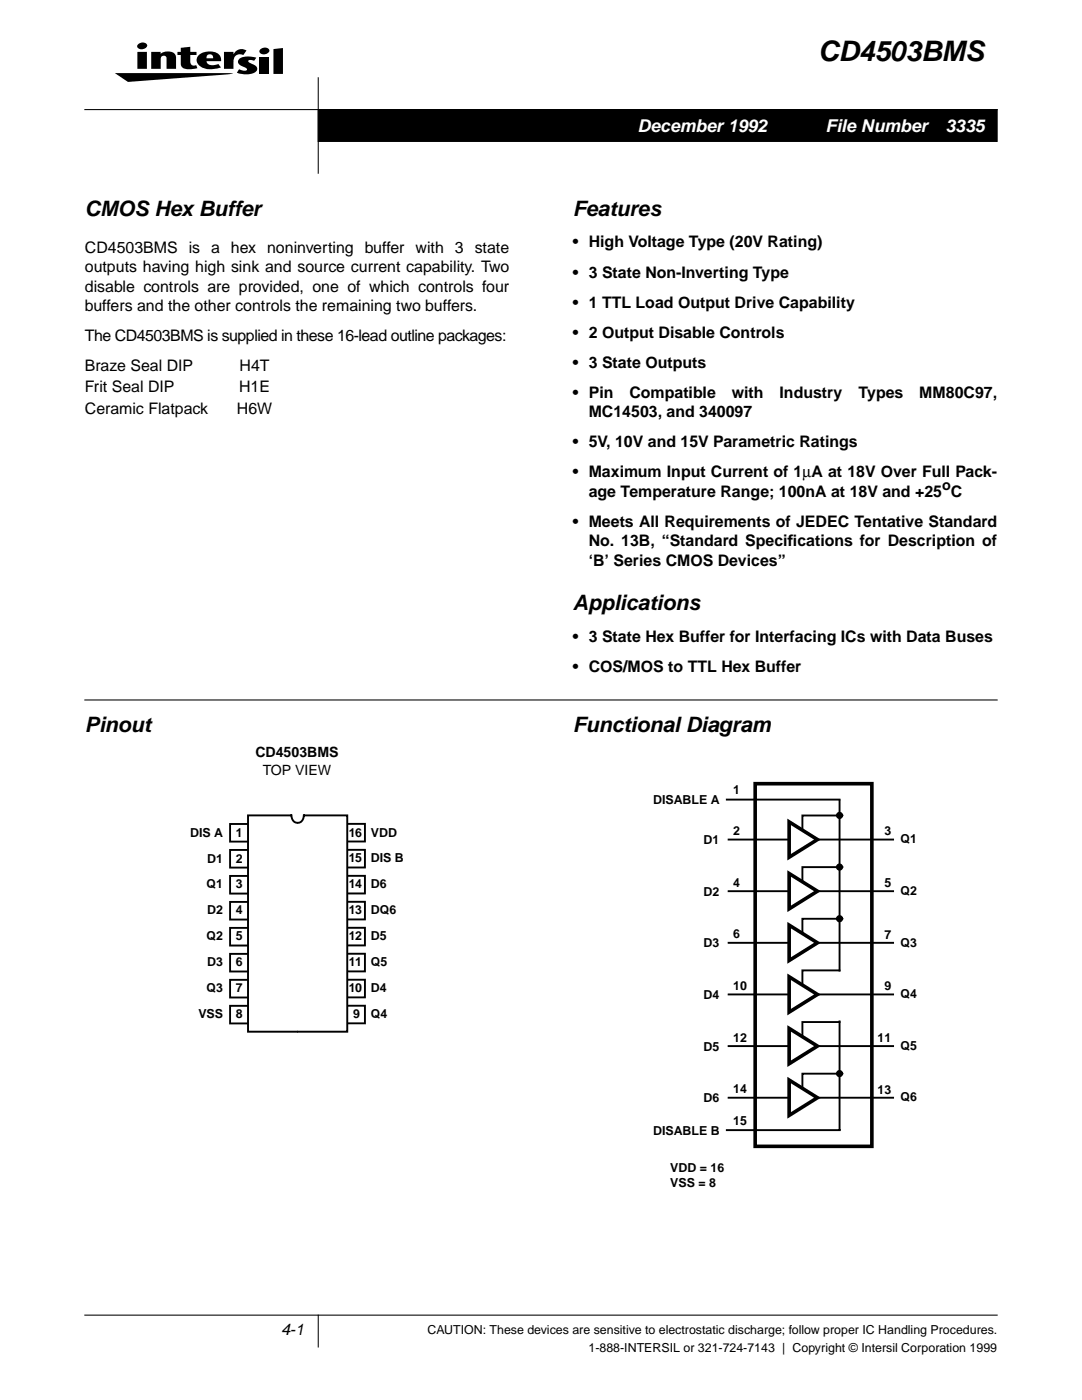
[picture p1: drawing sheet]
<svg xmlns="http://www.w3.org/2000/svg" width="216mm" height="279mm" viewBox="0 0 216 279" stroke-linecap="round" stroke-linejoin="round" font-family="sans-serif">
<defs><g id="words">
<text font-size="5.6" x="163.3" y="12.2">CD4503BMS</text>
<g font-size="4.2">
<text x="16.9" y="43">CMOS Hex Buffer</text>
<text x="114.3" y="43">Features</text>
<text x="114.3" y="121.7">Applications</text>
<text x="16.9" y="146">Pinout</text>
<text x="114.3" y="146">Functional Diagram</text>
</g>
<g font-size="3.5" fill="#fff">
<text x="127.2" y="26.3">December 1992</text>
<text x="164.7" y="26.3">File Number</text>
<text x="188.7" y="26.3">3335</text>
</g>
<g font-size="3.2">
<text x="16.9" y="50.4">CD4503BMS is a hex noninverting buffer with 3 state</text>
<text x="114.3" y="49.4">• High Voltage Type (20V Rating)</text>
<text x="16.9" y="54.3">outputs having high sink and source current capability. Two</text>
<text x="16.9" y="58.2">disable controls are provided, one of which controls four</text>
<text x="114.3" y="55.4">• 3 State Non-Inverting Type</text>
<text x="16.9" y="62.1">buffers and the other controls the remaining two buffers.</text>
<text x="114.3" y="61.4">• 1 TTL Load Output Drive Capability</text>
<text x="16.9" y="68.1">The CD4503BMS is supplied in these 16-lead outline packages:</text>
<text x="114.3" y="67.4">• 2 Output Disable Controls</text>
<text x="16.9" y="74.1">Braze Seal DIP</text>
<text x="47.8" y="74.1">H4T</text>
<text x="114.3" y="73.4">• 3 State Outputs</text>
<text x="16.9" y="78.3">Frit Seal DIP</text>
<text x="16.9" y="82.5">Ceramic Flatpack</text>
<text x="47.3" y="82.5">H6W</text>
<text x="47.7" y="78.3">H1E</text>
<text x="114.3" y="79.4">• Pin</text>
<text x="117.5" y="83.3">MC14503, and 340097</text>
<text x="125.6" y="79.4">Compatible</text>
<text x="146" y="79.4">with</text>
<text x="155.5" y="79.4">Industry</text>
<text x="171.3" y="79.4">Types</text>
<text x="183.4" y="79.4">MM80C97,</text>
<text x="114.3" y="89.3">• 5V, 10V and 15V Parametric Ratings</text>
<text x="114.3" y="95.3">• Maximum Input Current of 1µA at 18V Over Full Pack-</text>
<text x="117.5" y="99.1">age Temperature Range; 100nA at 18V and +25 C</text>
<text x="114.3" y="105.1">• Meets All Requirements of JEDEC Tentative Standard</text>
<text x="117.5" y="109">No. 13B, “Standard Specif</text>
<text x="117.5" y="112.9">‘B’ Series CMOS Devices”</text>
<text x="157.2" y="109">ications for Description of</text>
<text x="114.3" y="128.1">• 3 State Hex Buffer for Interfacing ICs with Data Buses</text>
<text x="114.3" y="134.1">• COS/MOS to TTL Hex Buffer</text>
<text x="56.1" y="266.5">4-1</text>
</g>
<text font-size="2.9" x="188" y="97.9">o</text>
<g font-size="2.8">
<text x="51" y="151.1">CD4503BMS</text>
<text x="52.4" y="154.6">TOP VIEW</text>
</g>
<g font-size="2.5">
<text x="130.3" y="160.5">DISABLE A</text>
<text x="146.3" y="158.5">1</text>
<text x="37.9" y="167">DIS A</text>
<text x="47" y="167">1</text>
<text x="69.6" y="167">16</text>
<text x="74" y="167">VDD</text>
<text x="146.3" y="166.6">2</text>
<text x="176.5" y="166.7">3</text>
<text x="41.4" y="172.1">D1</text>
<text x="47" y="172.1">2</text>
<text x="69.6" y="172.1">15</text>
<text x="74" y="172.1">DIS B</text>
<text x="140.4" y="168.4">D1</text>
<text x="179.7" y="168.3">Q1</text>
<text x="41.2" y="177.3">Q1</text>
<text x="47" y="177.3">3</text>
<text x="69.6" y="177.3">14</text>
<text x="74" y="177.3">D6</text>
<text x="140.4" y="178.7">D2</text>
<text x="146.3" y="176.9">4</text>
<text x="176.5" y="177">5</text>
<text x="179.7" y="178.6">Q2</text>
<text x="41.4" y="182.5">D2</text>
<text x="47" y="182.5">4</text>
<text x="69.6" y="182.5">13</text>
<text x="74" y="182.5">DQ6</text>
<text x="41.2" y="187.7">Q2</text>
<text x="47" y="187.7">5</text>
<text x="69.6" y="187.7">12</text>
<text x="74" y="187.7">D5</text>
<text x="140.4" y="189">D3</text>
<text x="146.3" y="187.2">6</text>
<text x="176.5" y="187.3">7</text>
<text x="179.7" y="188.9">Q3</text>
<text x="41.4" y="192.8">D3</text>
<text x="47" y="192.8">6</text>
<text x="69.6" y="192.8">11</text>
<text x="69.6" y="198">10</text>
<text x="74" y="192.8">Q5</text>
<text x="74" y="198">D4</text>
<text x="146.3" y="197.6">10</text>
<text x="176.5" y="197.6">9</text>
<text x="39.6" y="203.2">VSS</text>
<text x="41.2" y="198.1">Q3</text>
<text x="47" y="198.1">7</text>
<text x="47" y="203.2">8</text>
<text x="70.5" y="203.2">9</text>
<text x="74" y="203.2">Q4</text>
<text x="140.4" y="199.4">D4</text>
<text x="179.7" y="199.2">Q4</text>
<text x="140.4" y="209.7">D5</text>
<text x="146.3" y="207.9">12</text>
<text x="175.1" y="207.9">11</text>
<text x="179.7" y="209.5">Q5</text>
<text x="140.4" y="220">D6</text>
<text x="146.3" y="218.2">14</text>
<text x="175.1" y="218.2">13</text>
<text x="179.7" y="219.8">Q6</text>
<text x="130.3" y="226.4">DISABLE B</text>
<text x="146.3" y="224.5">15</text>
<text x="133.8" y="233.9">VDD = 16</text>
<text x="133.8" y="236.9">VSS = 8</text>
<text x="85.3" y="266.2">CAUTION: These devices are sensitive to electrostatic discharge; follow proper IC Handling Procedures.</text>
<text x="117.4" y="269.8">1-888-INTERSIL or 321-724-7143 | Copyright © Intersil Corporation 1999</text>
</g>
</g></defs>
<g fill="#000" stroke="#000" stroke-width=".21">
<path d="M63.5 15.5v19.1zM16.9 21.9h182.1zM63.5 262.5v6.3zM16.9 262.5h182.1z"/>
<path d="M63.5 21.9h135.5v6.3h-135.5z" fill-rule="evenodd"/>
</g>
<path d="M22.9 8.5h33.6v7.9h-33.6z" fill-rule="evenodd" fill="#fff"/>
<g fill="#000">
<path d="M22.9 14.6l23.6 .1-21 1.7zM30.2 10.4h1.8v.3a2.28 2.28 0 0 1 3 .2l.1 .7v2.1h-1.9v-2.3a.61 .61 0 0 0-.8-.2 .61 .61 0 0 0-.3 .7v1.8h-1.9zM36.1 9.5l1.9-.2v1.1h1.2v.6h-1.2v1.7a.82 .82 0 0 0 1.2 .3l.2 .6-1.3 .2a1.98 1.98 0 0 1-2-.7v-2.1h-.7v-.6h.7zM44.7 10.4h1.9v.4a1.79 1.79 0 0 1 2.6-.7l-.7 .9a1.31 1.31 0 0 0-1.4 0 1.31 1.31 0 0 0-.5 1.3v1.4h-1.9zM47.6 11.9a3.7 3.7 0 0 1 3.6-.4l-.5 .6-1.1-.1v.4a2.97 2.97 0 0 1 1.7 1.1 .96 .96 0 0 1-1 1.2 5.3 5.3 0 0 1-3-.2l.4-.7 .2 .1a1.01 1.01 0 0 0 1.4-.1l-.5-.4a1.41 1.41 0 0 1-1.3-1.3zM51.8 11.4h1.9v3.4h-1.9zM51.9 9.9a1.09 1.09 0 0 1 1.9 .3 1.07 1.07 0 0 1-1 .7 1.07 1.07 0 0 1-1-.7zM54.6 9.8l1.9-.2v5.2h-1.9z"/>
<path d="M27.4 10.4v3.3h1.9v-3.3zM27.5 8.9l-.1 .3a1.01 1.01 0 0 0 1.1 .6 1.01 1.01 0 0 0 .8-.9 1.21 1.21 0 0 0-1.8 0z"/>
<path d="M39.5 11.2a1.57 1.57 0 0 0 1 2.4l1.7 .2 1.9-.3-.5-.7-.9 .2a1.18 1.18 0 0 1-1.5-.8h2.9a1.8 1.8 0 0 0-2.2-1.9 2.89 2.89 0 0 0-2.4 .9zM41.3 11a.69 .69 0 0 1 .9-.1 .69 .69 0 0 1 .3 .7h-1.3z"/>
</g>
<g fill="#fff">
<path d="M16.9 138.6h182.1v2.2h-182.1z" fill-rule="evenodd"/>
<path d="M69.3 174.8h3.5v3.5h-3.5z" fill-rule="evenodd"/>
</g>
<path d="M16.9 139.7h182.1z" fill="#fff" stroke="#000" stroke-width=".21"/>
<path d="M69.3 174.8h3.5v3.5h-3.5" fill="none" stroke="#000" stroke-width=".38"/>
<path d="M69.3 169.6h3.5v3.5h-3.5z" fill-rule="evenodd" fill="#fff"/>
<path d="M69.3 169.6h3.5v3.5h-3.5" fill="none" stroke="#000" stroke-width=".38"/>
<path d="M69.3 164.4h3.5v3.5h-3.5z" fill-rule="evenodd" fill="#fff"/>
<path d="M69.3 164.4h3.5v3.5h-3.5" fill="none" stroke="#000" stroke-width=".38"/>
<path d="M69.3 200.7h3.5v3.5h-3.5z" fill-rule="evenodd" fill="#fff"/>
<path d="M69.3 200.7h3.5v3.5h-3.5" fill="none" stroke="#000" stroke-width=".38"/>
<path d="M69.3 180h3.5v3.5h-3.5z" fill-rule="evenodd" fill="#fff"/>
<path d="M69.3 180h3.5v3.5h-3.5" fill="none" stroke="#000" stroke-width=".38"/>
<path d="M69.3 185.2h3.5v3.5h-3.5z" fill-rule="evenodd" fill="#fff"/>
<path d="M69.3 185.2h3.5v3.5h-3.5" fill="none" stroke="#000" stroke-width=".38"/>
<path d="M69.3 190.3h3.5v3.6h-3.5z" fill-rule="evenodd" fill="#fff"/>
<path d="M69.3 190.3h3.5v3.6h-3.5" fill="none" stroke="#000" stroke-width=".38"/>
<path d="M69.3 195.5h3.5v3.5h-3.5z" fill-rule="evenodd" fill="#fff"/>
<path d="M69.3 195.5h3.5v3.5h-3.5" fill="none" stroke="#000" stroke-width=".38"/>
<path d="M45.9 164.4h3.5v3.6h-3.5z" fill-rule="evenodd" fill="#fff"/>
<path d="M49.4 164.4h-3.5v3.6h3.5" fill="none" stroke="#000" stroke-width=".38"/>
<path d="M45.9 169.6h3.5v3.5h-3.5z" fill-rule="evenodd" fill="#fff"/>
<path d="M49.4 169.6h-3.5v3.5h3.5" fill="none" stroke="#000" stroke-width=".38"/>
<path d="M45.9 174.8h3.5v3.5h-3.5z" fill-rule="evenodd" fill="#fff"/>
<path d="M49.4 174.8h-3.5v3.5h3.5" fill="none" stroke="#000" stroke-width=".38"/>
<path d="M45.9 180h3.5v3.5h-3.5z" fill-rule="evenodd" fill="#fff"/>
<path d="M49.4 180h-3.5v3.5h3.5" fill="none" stroke="#000" stroke-width=".38"/>
<path d="M45.9 185.2h3.5v3.5h-3.5z" fill-rule="evenodd" fill="#fff"/>
<path d="M49.4 185.2h-3.5v3.5h3.5" fill="none" stroke="#000" stroke-width=".38"/>
<path d="M45.9 195.5h3.5v3.6h-3.5z" fill-rule="evenodd" fill="#fff"/>
<path d="M49.4 195.5h-3.5v3.6h3.5" fill="none" stroke="#000" stroke-width=".38"/>
<path d="M45.9 190.4h3.5v3.5h-3.5z" fill-rule="evenodd" fill="#fff"/>
<path d="M49.4 190.4h-3.5v3.5h3.5" fill="none" stroke="#000" stroke-width=".38"/>
<path d="M45.9 200.7h3.5v3.6h-3.5z" fill-rule="evenodd" fill="#fff"/>
<path d="M49.4 200.7h-3.5v3.6h3.5" fill="none" stroke="#000" stroke-width=".38"/>
<path d="M49.5 162.7h8.5l1.3 43.2h-9.8z" fill="#fff"/>
<path d="M58 162.7h-8.5v43.2h9.8M58.2 162.7l.1 .6a1.18 1.18 0 0 0 1 .9" fill="none" stroke="#000" stroke-width=".38"/>
<path d="M60.8 162.7h8.5v43.2h-9.8z" fill="#fff"/>
<path d="M145 159.6h22.5M167.5 159.8v33.9M60.6 162.7l-.1 .6a1.18 1.18 0 0 1-1 .9M60.8 162.7h8.5v43.2h-9.8M145.4 167.6h32.8M167.5 162.8h-7.4v2.7" fill="none" stroke="#000" stroke-width=".38"/>
<path d="M150.7 156.4h23.3v72.4h-23.3z" fill="none" stroke="#000" stroke-width=".72"/>
<circle cx="167.5" cy="162.7" r=".53" fill="#000" stroke="#000" stroke-width=".38"/>
<path d="M157.5 164l5.6 3.6-5.6 3.5z" fill="#fff" stroke="#000" stroke-width=".72"/>
<path d="M145.4 177.9h32.8M167.5 173.1h-7.4v2.7" fill="none" stroke="#000" stroke-width=".38"/>
<circle cx="167.5" cy="173" r=".53" fill="#000" stroke="#000" stroke-width=".38"/>
<path d="M157.5 174.3l5.6 3.6-5.6 3.5z" fill="#fff" stroke="#000" stroke-width=".72"/>
<path d="M145.4 188.2h32.8M167.5 183.4h-7.4v2.7" fill="none" stroke="#000" stroke-width=".38"/>
<circle cx="167.5" cy="183.3" r=".53" fill="#000" stroke="#000" stroke-width=".38"/>
<path d="M157.5 184.6l5.6 3.6-5.6 3.5z" fill="#fff" stroke="#000" stroke-width=".72"/>
<path d="M145.4 198.5h32.8M167.5 193.7h-7.4v2.7" fill="none" stroke="#000" stroke-width=".38"/>
<path d="M157.5 194.9l5.6 3.6-5.6 3.5z" fill="#fff" stroke="#000" stroke-width=".72"/>
<path d="M145.4 208.8h32.8M167.5 204h-7.4v2.7" fill="none" stroke="#000" stroke-width=".38"/>
<path d="M157.5 205.2l5.6 3.6-5.6 3.5z" fill="#fff" stroke="#000" stroke-width=".72"/>
<path d="M145.4 219.1h32.8M167.5 214.3h-7.4v2.7" fill="none" stroke="#000" stroke-width=".38"/>
<circle cx="167.5" cy="214.3" r=".53" fill="#000" stroke="#000" stroke-width=".38"/>
<path d="M157.5 215.5l5.6 3.6-5.6 3.5z" fill="#fff" stroke="#000" stroke-width=".72"/>
<path d="M167.5 203.8v21.6M145 225.5h22.5" fill="none" stroke="#000" stroke-width=".38"/>
<path d="M0 44.4h12.7v190.5h-12.7z" fill-rule="evenodd" fill="#fff"/>
<use href="#words"/>
</svg>
